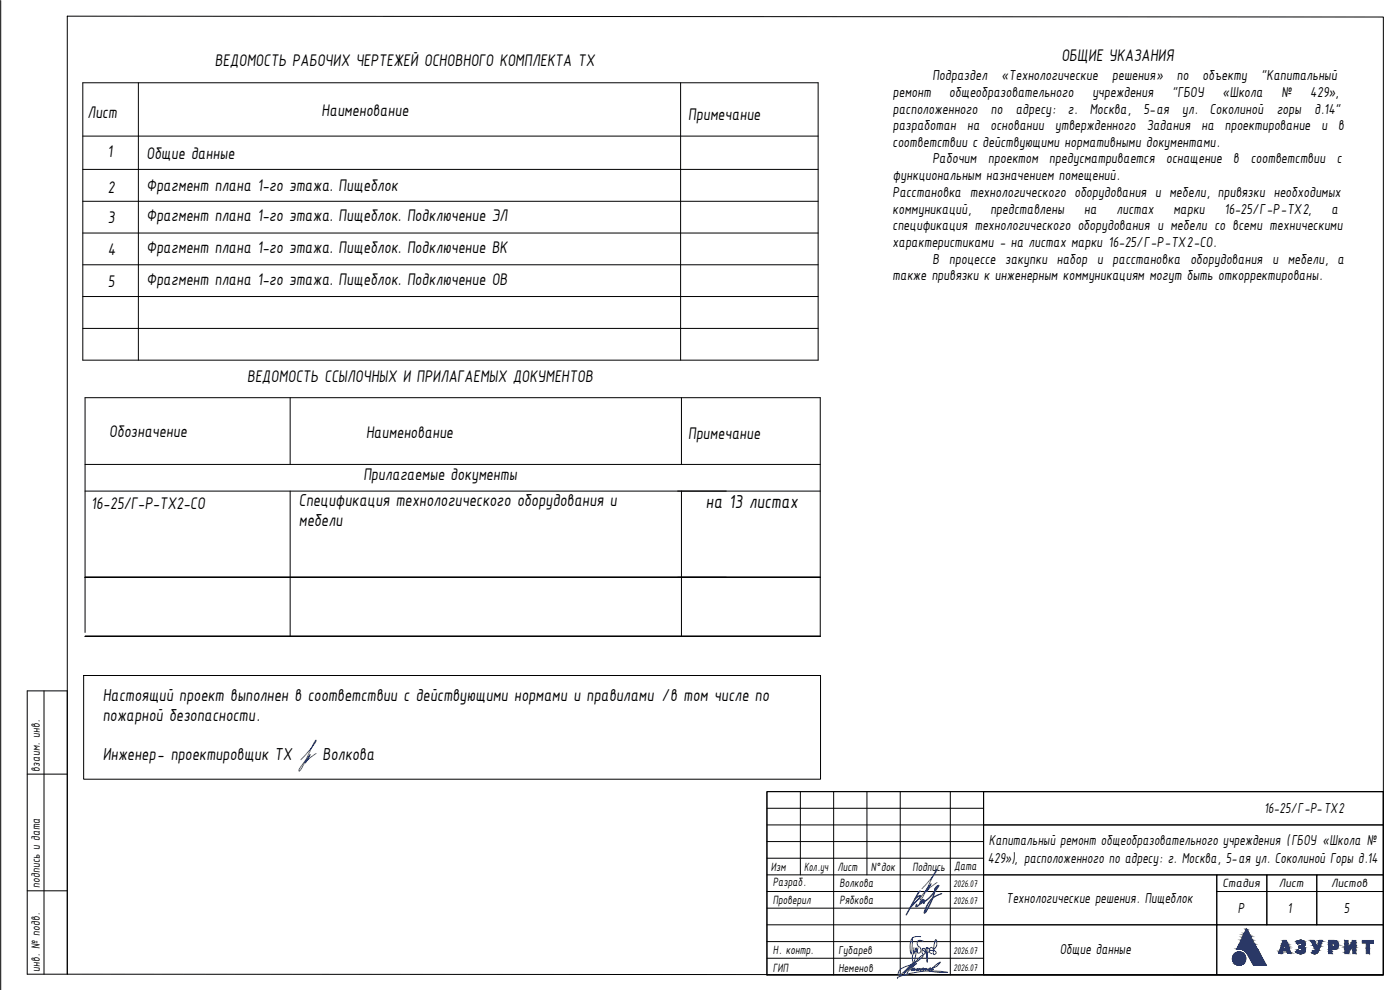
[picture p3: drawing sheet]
<svg xmlns="http://www.w3.org/2000/svg" width="420mm" height="297mm" viewBox="0 0 420 297" stroke-linecap="round" stroke-linejoin="round" font-family="sans-serif">
<defs><g id="words">
<text font-size="6.1" x="211.9" y="152.4">на 13 листах</text>
<g font-size="5.6">
<text x="89.7" y="151.8">Спецификация технологического оборудования и</text>
<text x="89.7" y="157.8">мебели</text>
<text x="30.9" y="210.3">Настоящий проект выполнен в соответствии с действующими нормами и правилами /в том числе по</text>
<text x="30.9" y="216.2">пожарной безопасности.</text>
<text x="30.9" y="228.2">Инженер- проектировщик ТХ</text>
<text x="96.8" y="228.2">Волкова</text>
</g>
<g font-size="5.5">
<text x="64.5" y="19.8">ВЕДОМОСТЬ РАБОЧИХ ЧЕРТЕЖЕЙ ОСНОВНОГО КОМПЛЕКТА ТХ</text>
<text x="318.5" y="18.2">ОБЩИЕ УКАЗАНИЯ</text>
<text x="26.2" y="35.3">Лист</text>
<text x="96.5" y="34.9">Наименование</text>
<text x="206.5" y="35.9">Примечание</text>
<text x="32.3" y="47.2">1</text>
<text x="43.9" y="47.8">Общие данные</text>
<text x="32.3" y="57.9">2</text>
<text x="43.9" y="57.3">Фрагмент плана 1-го этажа. Пищеблок</text>
<text x="32.3" y="67">3</text>
<text x="43.9" y="66.4">Фрагмент плана 1-го этажа. Пищеблок. Подключение ЭЛ</text>
<text x="32.3" y="76.4">4</text>
<text x="43.9" y="76">Фрагмент плана 1-го этажа. Пищеблок. Подключение ВК</text>
<text x="32.3" y="86.2">5</text>
<text x="43.9" y="85.6">Фрагмент плана 1-го этажа. Пищеблок. Подключение ОВ</text>
<text x="74.2" y="114.7">ВЕДОМОСТЬ ССЫЛОЧНЫХ И ПРИЛАГАЕМЫХ ДОКУМЕНТОВ</text>
<text x="32.8" y="131">Обозначение</text>
<text x="109.9" y="131.5">Наименование</text>
<text x="206.5" y="131.8">Примечание</text>
<text x="109.1" y="143.9">Прилагаемые документы</text>
<text x="27.4" y="152.7">16-25/Г-Р-ТХ2-СО</text>
</g>
<g font-size="4.7">
<text x="268" y="29.1">ремонт</text>
<text x="279.9" y="24.1">Подраздел</text>
<text x="284.9" y="29.1">общеобразовательного</text>
<text x="300.6" y="24.1">«Технологические</text>
<text x="327.8" y="29.1">учреждения</text>
<text x="333.8" y="24.1">решения»</text>
<text x="351.7" y="29.1">&quot;ГБОУ</text>
<text x="353.2" y="24.1">по</text>
<text x="360.9" y="24.1">объекту</text>
<text x="366.9" y="29.1">«Школа</text>
<text x="378.5" y="24.1">&quot;Капитальный</text>
<text x="384.6" y="29.1">№</text>
<text x="393.2" y="29.1">429»,</text>
<text x="268" y="34.1">расположенного</text>
<text x="297.4" y="34.1">по</text>
<text x="304.8" y="34.1">адресу:</text>
<text x="320.5" y="34.1">г.</text>
<text x="327" y="34.1">Москва,</text>
<text x="343.2" y="34.1">5-ая</text>
<text x="354.8" y="34.1">ул.</text>
<text x="363.1" y="34.1">Соколиной</text>
<text x="383.2" y="34.1">горы</text>
<text x="394.5" y="34.1">д.14&quot;</text>
<text x="268" y="39.1">разработан</text>
<text x="290.3" y="39.1">на основании</text>
<text x="316.7" y="39.1">утвержденного</text>
<text x="344.2" y="39.1">Задания</text>
<text x="360.6" y="39.1">на проектирование</text>
<text x="396.6" y="39.1">и в</text>
<text x="267.9" y="44.1">соответствии с действующими нормативными документами.</text>
<text x="279.9" y="49.1">Рабочим</text>
<text x="296.6" y="49.1">проектом</text>
<text x="314.9" y="49.1">предусматривается</text>
<text x="350" y="49.1">оснащение</text>
<text x="370.1" y="49.1">в</text>
<text x="375.4" y="49.1">соответствии</text>
<text x="401.2" y="49.1">с</text>
<text x="267.9" y="59">Расстановка технологического оборудования и мебели, привязки необходимых</text>
<text x="268" y="54">функциональным назначением помещений.</text>
<text x="267.9" y="64.1">коммуникаций,</text>
<text x="297.2" y="64.1">представлены</text>
<text x="325.4" y="64.1">на</text>
<text x="335.1" y="64.1">листах</text>
<text x="352.2" y="64.1">марки</text>
<text x="367.5" y="64.1">16-25/Г-Р-ТХ2,</text>
<text x="399.6" y="64.1">а</text>
<text x="267.9" y="69.1">спецификация технологического оборудования и мебели со всеми техническими</text>
<text x="267.9" y="74.1">характеристиками - на листах марки 16-25/Г-Р-ТХ2-СО.</text>
<text x="279.9" y="79.1">В процессе закупки набор и расстановка оборудования и мебели, а</text>
<text x="267.9" y="84.1">также привязки к инженерным коммуникациям могут быть откорректированы.</text>
<text x="379.4" y="243.8">16-25/Г-P-ТХ2</text>
<text x="296.8" y="253.6">Капитальный ремонт общеобразовательного учреждения (ГБОУ «Школа №</text>
<text x="296.4" y="258.9">429»), расположенного по адресу: г. Москва, 5-ая ул. Соколиной Горы д.14</text>
<text x="302" y="271">Технологические решения. Пищеблок</text>
<text x="371.5" y="274">Р</text>
<text x="386.4" y="274">1</text>
<text x="403.3" y="274">5</text>
<text x="318.1" y="286.4">Общие данные</text>
</g>
<g font-size="3.9">
<text x="11.9" y="231.5" transform="rotate(-90 11.9 231.5)">взаим. инв.</text>
<text x="231.3" y="261.3">Изм</text>
<text x="241.3" y="261.2">Кол.уч</text>
<text x="251.3" y="261.3">Лист</text>
<text x="261.3" y="261.3">N°док</text>
<text x="273.8" y="261.3">Подпись</text>
<text x="286.4" y="261.1">Дата</text>
<text x="11.9" y="266.5" transform="rotate(-90 11.9 266.5)">подпись и дата</text>
<text x="232" y="265.9">Разраб.</text>
<text x="252" y="266.3">Волкова</text>
<text x="366.9" y="266.3">Стадия</text>
<text x="383.8" y="266.3">Лист</text>
<text x="399.5" y="266.3">Листов</text>
<text x="232" y="271.1">Проверил</text>
<text x="252" y="271.3">Рябкова</text>
<text x="232" y="286.1">Н. контр.</text>
<text x="11.9" y="291.5" transform="rotate(-90 11.9 291.5)">инв. № подв.</text>
<text x="232" y="291.7">ГИП</text>
</g>
<g font-size="3.8">
<text x="251.6" y="286.3">Губарев</text>
<text x="251.6" y="291.6">Неменов</text>
</g>
<g font-size="3.1">
<text x="286.1" y="266.3">2026.07</text>
<text x="286.1" y="271.3">2026.07</text>
<text x="286.1" y="286.3">2026.07</text>
<text x="286.1" y="291.3">2026.07</text>
</g>
</g></defs>
<g fill="none" stroke="#000" stroke-width=".3">
<path d="M.2 .2v296.8M20.2 4.9l395 .2v287.4l-395-.2zM24.8 24.8h220.7v83.3h-220.7zM41.5 24.8v83.3M204.3 24.8v83.3M24.8 40.8h220.7M24.8 50.8h220.7M24.8 60.4h220.7M24.8 69.9h220.7M24.8 79.4h220.7M24.8 89h220.7M24.8 98.5h220.7"/>
<path d="M87.1 119.3v20M204.5 119.3v20M25.5 139.3h220.7M25.5 147.3h220.7M87.1 147.3v43.6M204.5 147.3v43.6M25.5 173.2h220.7M25.5 189.8v-70.5h220.7v71.6h-220.7M8.2 207.3h12v85h-12zM13.2 207.3v85M25.1 202.7h221.2v31.1h-221.2zM8.2 232.3h12"/>
<path d="M8.2 267.3h12"/>
</g>
<!-- layer: _0 -->
<path d="M94.9 226.1l-2.1 1.4-1.2 1.4 1.4-2.4-2.8 3.6-.5 .8 .1 .4 .9-1.1 4.1-8.1-.1 .6-1.2 1.7-3.2 3.6" fill="none" stroke="#2945fb" stroke-width=".3"/>
<!-- layer: _STAMP -->
<g fill="none" stroke="#000" stroke-width=".3">
<path d="M230.2 237.5h185v55h-185zM240.2 237.5v25M250.2 237.5v55M260.2 237.5v25M270.2 237.5v55M285.2 237.5v55M295.2 237.5h120v10h-120zM295.2 237.5v55M230.2 242.5h65M230.2 247.5h65M230.2 252.5h65M230.2 257.5h65"/>
<path d="M295.2 247.5h120v15h-120zM230.2 262.5h65M230.2 267.5h65M230.2 272.5h65M230.2 277.5h65M295.2 277.5h70v15h-70zM295.2 262.5h70v15h-70zM365.2 262.5h15v5h-15zM365.2 267.5h15v10h-15zM365.2 277.5h50v15h-50zM380.2 262.5h15v5h-15zM380.2 267.5h15v10h-15z"/>
<path d="M395.2 262.5h20v5h-20zM395.2 267.5h20v10h-20zM230.2 282.5h65M230.2 287.5h65"/>
</g>
<g fill="#2a3756" stroke="#2a3756" stroke-width=".3">
<path d="M371.1 284.8h.3z"/>
<path d="M373.6 285.4h4.1z"/>
<path d="M400 283h1.5z"/>
<path d="M400.5 283.1h1.1z"/>
<path d="M400.5 284h1.1z"/>
<path d="M393.4 282.2h.5z"/>
<path d="M393.7 285.9h1.6z"/>
<path d="M393.8 285.9h1.4z"/>
<path d="M394.3 286.1h.5z"/>
<path d="M390.2 282.1h.3z"/>
<path d="M390.7 283.4h.9z"/>
<path d="M390.3 283.7h1.2z"/>
<path d="M390 283.7h1.5z"/>
<path d="M390.4 284.5h1.3z"/>
<path d="M390.5 285.3h1.2z"/>
<path d="M390.1 286.1h.6z"/>
<path d="M383.8 286.1h.9z"/>
<path d="M386.4 286.1h1z"/>
<path d="M374 278.8l.2 .2zM374 278.8l.2 .2z"/>
<path d="M374 279l.3 .1zM374 279l.3 .1h-.4z"/>
<path d="M373.9 279.1l.8 .7-.4-.7zM373.9 279.1l.8 .7h-1.2z"/>
<path d="M373.5 279.8l1.3 .2-.1-.2zM373.5 279.8l1.3 .2h-1.4z"/>
<path d="M373.4 280l1.7 .5-.3-.5zM373.4 280l1.7 .5h-1.9z"/>
<path d="M373.2 280.5l2.1 .5-.2-.5zM373.2 280.5l2.1 .5h-2.3z"/>
<path d="M373 281l2.5 .2-.2-.2zM373 281l2.5 .2h-2.6z"/>
<path d="M372.9 281.2l3 .8-.4-.8zM372.9 281.2l3 .8h-3.4z"/>
<path d="M372.5 282l3.4 .1zM372.5 282l3.4 .1z"/>
<path d="M372.4 282.1l4.2 1.1-.7-1.1zM372.4 282.1l4.2 1.1h-4.7z"/>
<path d="M371.9 283.2l4.8 .2-.1-.2zM371.9 283.2l4.8 .2h-4.9z"/>
<path d="M371.8 283.4l5.2 .7-.3-.7zM371.8 283.4l5.2 .7h-5.6z"/>
<path d="M371.4 284.1l5.7 .1zM371.4 284.1l5.7 .1z"/>
<path d="M371.4 284.2l5.9 .4-.2-.4zM371.4 284.2l5.9 .4h-6.1z"/>
<path d="M371.2 284.6l6.2 .2-.1-.2zM371.2 284.6l6.2 .2h-6.3z"/>
<path d="M371.1 284.8h.6zM371.1 284.8h.8z"/>
<path d="M371.9 284.8h5.5zM371.9 284.8h5.5z"/>
<path d="M371.1 284.8h.3zM371.1 284.8h.6z"/>
<path d="M372 284.8h5.4zM372 284.8h5.4z"/>
<path d="M372.2 284.8h5.2zM372.2 284.8h5.2z"/>
<path d="M372.3 284.8h5.1zM372.3 284.8h5.1z"/>
<path d="M372.4 284.8h5zM372.4 284.8h5z"/>
<path d="M372.6 284.8l4.9 .1zM372.6 284.8l4.9 .1z"/>
<path d="M372.7 284.9l4.8 .1zM372.7 284.9l4.8 .1z"/>
<path d="M372.9 285l4.6 .1zM372.9 285l4.6 .1z"/>
<path d="M373 285.1h4.6zM373 285.1h4.6z"/>
<path d="M373.2 285.1l4.5 .1zM373.2 285.1l4.5 .1z"/>
<path d="M373.4 285.2l4.3 .1zM373.4 285.2l4.3 .1z"/>
<path d="M373.5 285.3l4.2 .1zM373.5 285.3l4.2 .1zM373.6 285.4h4.1z"/>
<path d="M373.7 285.4l4.1 .2zM373.7 285.4l4.1 .2z"/>
<path d="M373.8 285.6l4.1 .1zM373.8 285.6l4.1 .1z"/>
<path d="M373.9 285.7l4.1 .1zM373.9 285.7l4.1 .1z"/>
<path d="M374.1 285.8l3.9 .1zM374.1 285.8l3.9 .1z"/>
<path d="M374.1 285.9l4 .2zM374.1 285.9l4 .2z"/>
<path d="M374.2 286.1l4 .1zM374.2 286.1l4 .1z"/>
<path d="M374.3 286.2l4 .2-.1-.2zM374.3 286.2l4 .2h-3.9z"/>
<path d="M374.4 286.4l4.1 .4-.2-.4zM374.4 286.4l4.1 .4h-3.8z"/>
<path d="M374.7 286.8l4.1 .5-.3-.5zM374.7 286.8l4.1 .5h-3.9zM374.9 287.3h3.9zM374.9 287.3h3.9z"/>
<path d="M374.9 287.3l4.2 .7-.3-.7zM374.9 287.3l4.2 .7h-3.8z"/>
<path d="M375.3 288l3.9 .1-.1-.1zM375.3 288l3.9 .1h-3.8z"/>
<path d="M375.4 288.1l4.1 .5-.3-.5zM375.4 288.1l4.1 .5h-3.9z"/>
<path d="M375.6 288.6l4.2 .5-.3-.5zM375.6 288.6l4.2 .5h-3.9z"/>
<path d="M375.9 289.1l4.1 .5-.2-.5zM375.9 289.1l4.1 .5h-3.8z"/>
<path d="M376.2 289.6h3.2zM376.2 289.6h3.8z"/>
<path d="M376.2 289.6h1.9zM376.2 289.6h3.2z"/>
<path d="M408.9 282.2l3.3 .4v-.4zM408.9 282.2l3.3 .4h-3.3z"/>
<path d="M408.9 282.6l3.3 .4v-.4zM408.9 282.6l3.3 .4h-3.3z"/>
<path d="M410 283l1 1.6v-1.6zM410 283l1 1.6h-1z"/>
<path d="M410 284.6l1 1.5v-1.5zM410 284.6l1 1.5h-1z"/>
<path d="M406 282.2l.9 .6v-.6zM406 282.2l.9 .6h-1.3z"/>
<path d="M403.6 282.2l1 1v-1zM403.6 282.2l1 1h-1z"/>
<path d="M405.6 282.8l1.3 .8v-.8zM405.6 282.8l1.3 .8h-1.8z"/>
<path d="M406 283.6h.9zM406 283.6h.9z"/>
<path d="M405.1 283.6h.9zM405.1 283.6h.9z"/>
<path d="M405.1 283.6h.9zM405.1 283.6l.9 .1z"/>
<path d="M406 283.6l.9 .2v-.2zM406 283.6l.9 .2h-.9z"/>
<path d="M405.1 283.7l.7 .2 .2-.2zM405.1 283.7l.7 .2h-.8z"/>
<path d="M405 283.9l.8 .1zM405 283.9l.8 .1z"/>
<path d="M403.6 283.2l.9 .8 .1-.8zM403.6 283.2l.9 .8h-.9z"/>
<path d="M406 283.8l.9 .3v-.3zM406 283.8l.9 .3h-.9z"/>
<path d="M403.6 284l.9 .1v-.1zM403.6 284l.9 .1h-.9z"/>
<path d="M406 284.1l.9 .1zM406 284.1l.9 .1z"/>
<path d="M404.9 284l.7 .3 .2-.3zM404.9 284l.7 .3h-.9z"/>
<path d="M404.7 284.3h.9zM404.7 284.3l.9 .1z"/>
<path d="M403.6 284.1l.9 .3v-.3zM403.6 284.1l.9 .3h-.9z"/>
<path d="M404.7 284.4l.8 .2 .1-.2zM404.7 284.4l.8 .2h-.9z"/>
<path d="M404.6 284.6h.9zM404.6 284.6l.8 .1z"/>
<path d="M403.6 284.4l.9 .3v-.3zM403.6 284.4l.9 .3h-.9z"/>
<path d="M403.6 284.7l1.7 .1 .1-.1zM403.6 284.7l1.7 .1h-1.7z"/>
<path d="M406 284.2l.9 .8v-.8zM406 284.2l.9 .8h-.9z"/>
<path d="M403.6 284.8l1.1 1 .6-1zM403.6 284.8l1.1 1h-1.1z"/>
<path d="M406 285l.9 1.1v-1.1zM406 285l.9 1.1h-.9z"/>
<path d="M403.6 285.8l1 .3 .1-.3zM403.6 285.8l1 .3h-1z"/>
<path d="M398.7 282.2h1.8zM398.7 282.2h1.8z"/>
<path d="M398.7 282.2h1.9zM398.7 282.2h1.9z"/>
<path d="M398.7 282.2h2zM398.7 282.2h2z"/>
<path d="M398.7 282.2l2.2 .1zM398.7 282.2l2.2 .1z"/>
<path d="M398.7 282.3h2.3zM398.7 282.3h2.3z"/>
<path d="M398.7 282.3l2.5 .1zM398.7 282.3l2.5 .1z"/>
<path d="M398.7 282.4l2.6 .1zM398.7 282.4l2.6 .1z"/>
<path d="M398.7 282.5l2.6 .1zM398.7 282.5l2.6 .1z"/>
<path d="M398.7 282.6l2.7 .1zM398.7 282.6l2.7 .1z"/>
<path d="M398.7 282.7l2.7 .1zM398.7 282.7l2.7 .1z"/>
<path d="M398.7 282.8l2.8 .1zM398.7 282.8l2.8 .1z"/>
<path d="M398.7 282.9l2.8 .1zM398.7 282.9l2.8 .1z"/>
<path d="M399.7 283h1.8zM399.7 283h1.8zM400 283h1.5z"/>
<path d="M400.3 283h1.3zM400.3 283h1.3z"/>
<path d="M400.4 283l1.2 .1zM400.4 283l1.2 .1z"/>
<path d="M400.4 283.1h1.2zM400.4 283.1h1.2zM400.5 283.1h1.1z"/>
<path d="M400.5 283.1l1.1 .1zM400.5 283.1l1.1 .1z"/>
<path d="M400.6 283.2l1 .1zM400.6 283.2l1 .1z"/>
<path d="M400.6 283.3h1zM400.6 283.3h1zM400.6 283.3h1zM400.6 283.3h1z"/>
<path d="M398.7 283l1 .5v-.5zM398.7 283l1 .5h-1z"/>
<path d="M400.6 283.3l1.1 .2-.1-.2zM400.6 283.3l1.1 .2h-1.1zM400.6 283.5h1.1zM400.6 283.5h1.1z"/>
<path d="M400.6 283.5h1.1zM400.6 283.5l1 .2z"/>
<path d="M400.6 283.7h1zM400.6 283.7h1z"/>
<path d="M400.6 283.7h1zM400.6 283.7h1z"/>
<path d="M400.6 283.7l1 .1zM400.6 283.7l1 .1z"/>
<path d="M400.6 283.8h1zM400.6 283.8h1z"/>
<path d="M400.6 283.8h1zM400.6 283.8l1 .1z"/>
<path d="M400.6 283.9l1 .1zM400.6 283.9l1 .1zM400.5 284h1.1z"/>
<path d="M400.5 284h1.1zM400.5 284h1.1z"/>
<path d="M400.4 284h1.2zM400.3 284h1.3z"/>
<path d="M400.3 284h1.3zM400.3 284h1.2z"/>
<path d="M400.3 284l1.2 .1zM400 284.1h1.5z"/>
<path d="M398.7 283.5l1 .6v-.6zM398.7 283.5l1 .6h-1z"/>
<path d="M398.7 284.1h2.8zM398.7 284.1h2.8z"/>
<path d="M398.7 284.1h2.8zM398.7 284.1h2.8z"/>
<path d="M398.7 284.1h2.8zM398.7 284.1l2.8 .1z"/>
<path d="M398.7 284.2l2.7 .2 .1-.2zM398.7 284.2l2.7 .2h-2.7z"/>
<path d="M398.7 284.4h2.7zM398.7 284.4l2.6 .1z"/>
<path d="M398.7 284.5h2.6zM398.7 284.5l2.4 .1z"/>
<path d="M398.7 284.6h2.4zM398.7 284.6l2.2 .2z"/>
<path d="M398.7 284.8h2.2zM398.7 284.8h2.1z"/>
<path d="M398.7 284.8h2.1zM398.7 284.8h1.9z"/>
<path d="M398.7 284.8h1.9zM398.7 284.8l1.7 .1z"/>
<path d="M398.7 284.9h1.4zM398.7 284.9h1.7z"/>
<path d="M398.7 284.9l1 .6v-.6zM398.7 284.9l1 .6h-1z"/>
<path d="M398.7 285.5l1 .6v-.6zM398.7 285.5l1 .6h-1z"/>
<path d="M393.4 282.2h1zM393.4 282.2h1z"/>
<path d="M395.9 282.2h.9zM395.9 282.2h.9z"/>
<path d="M395.9 282.2h1zM395.9 282.2h1z"/>
<path d="M395.9 282.2h1zM395.9 282.2l1 .1z"/>
<path d="M395.9 282.3l.9 .2 .1-.2zM395.9 282.3l.9 .2h-1z"/>
<path d="M393.4 282.2l1.2 .4-.2-.4zM393.4 282.2l1.2 .4h-1z"/>
<path d="M393.6 282.6h1zM393.6 282.6h1z"/>
<path d="M395.8 282.5l.8 .5 .2-.5zM395.8 282.5l.8 .5h-1z"/>
<path d="M395.6 283l1 .1zM395.6 283l1 .1z"/>
<path d="M393.6 282.6l1.3 .7-.3-.7zM393.6 282.6l1.3 .7h-.9z"/>
<path d="M394 283.3l1.1 .2-.2-.2zM394 283.3l1.1 .2h-1z"/>
<path d="M395.6 283.1l.7 .6 .3-.6zM395.6 283.1l.7 .6h-.9z"/>
<path d="M394.1 283.5l1 .2v-.2zM394.1 283.5l1 .2h-.9z"/>
<path d="M395.4 283.7l.8 .2 .1-.2zM395.4 283.7l.8 .2h-.8z"/>
<path d="M395.4 283.9h.8zM395.4 283.9l.8 .1z"/>
<path d="M394.2 283.7l1.1 .3-.2-.3zM394.2 283.7l1.1 .3h-1z"/>
<path d="M395.3 284l.9 .1zM395.3 284l.9 .1z"/>
<path d="M395.3 284.1h.9zM395.3 284.1h.9z"/>
<path d="M394.3 284l1 .1zM394.3 284l1 .1z"/>
<path d="M394.3 284.1l1.7 .4 .2-.4zM394.3 284.1l1.7 .4h-1.5z"/>
<path d="M394.5 284.5l1.4 .2 .1-.2zM394.5 284.5l1.4 .2h-1.3z"/>
<path d="M394.6 284.7l1.2 .4 .1-.4zM394.6 284.7l1.2 .4h-1z"/>
<path d="M394.8 285.1h1zM394.8 285.1h1z"/>
<path d="M394.8 285.1h1zM394.8 285.1l.9 .1zM394.8 285.2h.9zM394.8 285.2h.9z"/>
<path d="M394.8 285.2l.9 .1zM394.8 285.2l.9 .1z"/>
<path d="M394.1 285.2l.2 .1zM394.1 285.2l.2 .1z"/>
<path d="M394.8 285.3h.9zM394.8 285.3h.9z"/>
<path d="M394 285.3h.4zM394 285.3h.4zM394 285.3h.4zM394 285.3h.4z"/>
<path d="M394.8 285.3l.9 .1zM394.7 285.4h1z"/>
<path d="M394 285.3l.5 .1zM394 285.3l.5 .1z"/>
<path d="M394.7 285.4h1zM394.6 285.4h1.1z"/>
<path d="M394 285.4h.6zM394 285.4h.6z"/>
<path d="M394 285.4h1.7zM394 285.4h1.6z"/>
<path d="M394 285.4h1.6zM394 285.4l1.6 .1z"/>
<path d="M394 285.5l1.5 .2 .1-.2zM394 285.5l1.5 .2h-1.7z"/>
<path d="M393.8 285.7h1.7zM393.8 285.7h1.7z"/>
<path d="M393.8 285.7h1.7zM393.8 285.7l1.6 .1z"/>
<path d="M393.7 285.8h1.7zM393.7 285.8l1.6 .1zM393.7 285.9h1.6z"/>
<path d="M393.7 285.9h1.6zM393.7 285.9h1.6z"/>
<path d="M393.8 285.9h1.5zM393.8 285.9h1.4zM393.8 285.9h1.4z"/>
<path d="M393.9 285.9h1.3zM393.9 285.9l1.2 .1z"/>
<path d="M394 286h1.1zM394 286h1.1z"/>
<path d="M394 286h1.1zM394 286l1.1 .1z"/>
<path d="M394.1 286.1h1zM394.1 286.1h.9z"/>
<path d="M394.1 286.1h.9zM394.1 286.1h.9z"/>
<path d="M394.2 286.1h.8zM394.2 286.1h.6zM394.3 286.1h.5z"/>
<path d="M394.4 286.2h.2zM394.3 286.1l.3 .1z"/>
<path d="M390.2 282.1h.4zM390.1 282.1h.5z"/>
<path d="M390.1 282.1h.6zM390.1 282.1h.6z"/>
<path d="M390.1 282.1l.7 .1zM389.9 282.2h.9z"/>
<path d="M389.9 282.2h.9zM389.8 282.2h1z"/>
<path d="M389.8 282.2h1.1zM389.7 282.2h1.2z"/>
<path d="M389.7 282.2h1.3zM389.6 282.2h1.4z"/>
<path d="M389.6 282.2l1.4 .1zM389.6 282.3h1.4z"/>
<path d="M389.6 282.3h1.6zM389.4 282.3h1.8z"/>
<path d="M389.4 282.3h1.8zM389.4 282.3h1.8z"/>
<path d="M389.4 282.3l1.9 .1zM389.3 282.4h2z"/>
<path d="M389.3 282.4h2zM389.2 282.4h2.1z"/>
<path d="M389.2 282.4l2.2 .1zM389.2 282.5h2.2z"/>
<path d="M389.2 282.5l2.2 .1zM389 282.6h2.4z"/>
<path d="M389 282.6h2.5zM389 282.6h2.5z"/>
<path d="M389 282.6l2.5 .1v-.1zM389 282.6l2.5 .1h-2.4zM389.1 282.7h2.4zM389.1 282.7h2.4z"/>
<path d="M389.1 282.7l2.5 .2-.1-.2zM389.1 282.7l2.5 .2h-2.4z"/>
<path d="M389.2 282.9h2.4zM389.2 282.9h2.4z"/>
<path d="M389.3 282.9h.8zM389.3 282.9h.9z"/>
<path d="M390.2 282.9h1.4zM390.2 282.9h1.4z"/>
<path d="M389.3 282.9h.7zM389.3 282.9h.8z"/>
<path d="M390.3 282.9h1.3zM390.3 282.9h1.3z"/>
<path d="M390.4 282.9l1.2 .1zM390.4 282.9l1.2 .1zM390.5 283h1.1zM390.5 283h1.1z"/>
<path d="M389.3 282.9h.7zM389.3 282.9l.6 .1z"/>
<path d="M390.5 283h1.1zM390.5 283h1.1z"/>
<path d="M389.3 283h.6zM389.3 283h.4z"/>
<path d="M389.3 283l.4 .1zM389.3 283l.4 .1z"/>
<path d="M390.6 283l1.1 .1zM390.6 283l1.1 .1z"/>
<path d="M390.6 283.1h1.1zM390.6 283.1h1.1z"/>
<path d="M389.3 283.1h.4zM389.3 283.1h.3z"/>
<path d="M390.6 283.1l1.1 .1zM390.6 283.1l1.1 .1z"/>
<path d="M389.3 283.1h.3zM389.3 283.1l.2 .1z"/>
<path d="M390.7 283.2l1 .1zM390.7 283.2l1 .1zM390.7 283.3h1zM390.7 283.3h1z"/>
<path d="M390.7 283.3h1zM390.7 283.3l.9 .1zM390.7 283.4h.9zM390.7 283.4h.9z"/>
<path d="M390.7 283.4h.9zM390.7 283.4h.9zM390.7 283.4h.9z"/>
<path d="M390.7 283.4l.9 .1zM390.7 283.4l.9 .1zM390.6 283.5h1zM390.6 283.5h1z"/>
<path d="M390.6 283.5h1zM390.6 283.5l1 .1z"/>
<path d="M390.6 283.6h1zM390.6 283.6h1zM390.6 283.6h1zM390.6 283.6h1z"/>
<path d="M390.6 283.6h1zM390.6 283.6l.9 .1z"/>
<path d="M390.5 283.7h1zM390.4 283.7h1.1z"/>
<path d="M390.4 283.7h1.1zM390.3 283.7h1.2zM390.1 283.7h1.4z"/>
<path d="M390.1 283.7h1.4zM390 283.7h1.5zM389.8 283.7h1.7z"/>
<path d="M389.8 283.7h1.7zM389.8 283.7l1.6 .2z"/>
<path d="M389.8 283.9h1.6zM389.8 283.9l1.5 .1z"/>
<path d="M389.8 284h1.5zM389.8 284h1.4z"/>
<path d="M389.8 284h1.4zM389.8 284l1.4 .1z"/>
<path d="M389.8 284.1h1.4zM389.8 284.1h1.4z"/>
<path d="M389.8 284.1l1.5 .1zM389.8 284.1l1.5 .1z"/>
<path d="M389.8 284.2h1.6zM389.8 284.2h1.6z"/>
<path d="M389.8 284.2l1.7 .1zM389.8 284.2l1.7 .1z"/>
<path d="M389.8 284.3l1.7 .1zM389.8 284.3l1.7 .1z"/>
<path d="M389.8 284.4l1.8 .1zM389.8 284.4l1.8 .1zM389.8 284.5h1.8zM389.8 284.5h1.8z"/>
<path d="M389.8 284.5h1.8zM389.8 284.5h1.8z"/>
<path d="M390.2 284.5h1.5zM390.2 284.5h1.5zM390.4 284.5h1.3z"/>
<path d="M390.5 284.5l1.2 .1zM390.5 284.5l1.2 .1zM390.6 284.6h1.1z"/>
<path d="M390.6 284.6h1.1zM390.6 284.6h1.1zM390.6 284.6h1.1z"/>
<path d="M390.6 284.6h1.1zM390.6 284.6h1.1z"/>
<path d="M390.7 284.6h1zM390.7 284.6h1z"/>
<path d="M390.7 284.6l1 .1zM390.7 284.6l1 .1zM390.7 284.7h1zM390.7 284.7h1z"/>
<path d="M390.7 284.7l1.1 .1zM390.7 284.7l1.1 .1zM390.8 284.8h1zM390.8 284.8h1z"/>
<path d="M390.8 284.8h1zM390.8 284.8h1z"/>
<path d="M390.8 284.8l1 .1zM390.8 284.8l1 .1z"/>
<path d="M390.8 284.9l1 .1zM390.8 284.9l1 .1z"/>
<path d="M390.8 285h1zM390.8 285h1z"/>
<path d="M390.8 285l1 .1zM390.7 285.1h1.1z"/>
<path d="M390.7 285.1h1.1zM390.7 285.1h1.1z"/>
<path d="M389.4 285l.2 .1zM389.4 285l.2 .1z"/>
<path d="M390.7 285.1h1.1zM390.7 285.1h1.1z"/>
<path d="M390.7 285.1l1.1 .1zM390.7 285.1l1.1 .1z"/>
<path d="M389.3 285.1l.5 .1zM389.3 285.1l.5 .1z"/>
<path d="M390.7 285.2h1.1zM390.7 285.2h1.1z"/>
<path d="M390.7 285.2h1zM390.7 285.2h1.1z"/>
<path d="M390.7 285.2l1 .1zM390.6 285.3h1.1z"/>
<path d="M389.2 285.2l.7 .1zM389.2 285.2l.7 .1zM389.2 285.3h.7zM389.2 285.3h.7z"/>
<path d="M390.6 285.3h1.1zM390.6 285.3h1.1zM390.4 285.3h1.3z"/>
<path d="M389.2 285.3h.9zM389.2 285.3h.9z"/>
<path d="M389.1 285.3h1.1zM389.1 285.3h1.1z"/>
<path d="M390.4 285.3h1.3zM390.3 285.3h1.4z"/>
<path d="M389.1 285.3h1.2zM389.1 285.3h1.2z"/>
<path d="M389.1 285.3l2.6 .1zM389.1 285.3l2.6 .1z"/>
<path d="M389.1 285.4h2.6zM389.1 285.4l2.6 .1h-2.7z"/>
<path d="M389 285.5h2.7zM389 285.5h2.6z"/>
<path d="M389 285.5h2.6zM389 285.5h2.6z"/>
<path d="M389 285.5h2.6zM389 285.5l2.6 .1z"/>
<path d="M389 285.6h2.6zM389 285.6h2.6zM389 285.6h2.6zM389 285.6h2.6z"/>
<path d="M389 285.6h2.6zM389 285.6l2.5 .1z"/>
<path d="M389 285.7h2.5zM389 285.7h2.5z"/>
<path d="M389 285.7h2.5zM389 285.7h2.5z"/>
<path d="M389.1 285.7h2.4zM389.1 285.7l2.3 .1z"/>
<path d="M389.2 285.8h2.2zM389.2 285.8l2.1 .1z"/>
<path d="M389.3 285.9h2zM389.3 285.9h2z"/>
<path d="M389.3 285.9h2zM389.3 285.9h1.9z"/>
<path d="M389.5 285.9h1.7zM389.5 285.9l1.6 .1z"/>
<path d="M389.6 286h1.5zM389.6 286h1.5z"/>
<path d="M389.6 286h1.5zM389.6 286l1.3 .1zM389.8 286.1h1.1zM389.8 286.1h1.1z"/>
<path d="M389.8 286.1h1.1zM389.8 286.1h1z"/>
<path d="M389.9 286.1h.9zM389.9 286.1h.8z"/>
<path d="M390 286.1h.7zM390 286.1h.7z"/>
<path d="M390.1 286.1l.3 .1zM390.2 286.2h.2z"/>
<path d="M385.1 282.2h1zM385.1 282.2h1z"/>
<path d="M385.1 282.2l1 .1v-.1zM385.1 282.2l1 .1h-1.1z"/>
<path d="M385 282.3l1.3 .6-.2-.6zM385 282.3l1.3 .6h-1.4z"/>
<path d="M384.9 282.9l1.5 .2-.1-.2zM384.9 282.9l1.5 .2h-1.6z"/>
<path d="M385.6 283.1h.8zM385.6 283.1h.8z"/>
<path d="M384.8 283.1l.8 .1zM384.8 283.1l.8 .1z"/>
<path d="M385.6 283.1l.9 .2-.1-.2zM385.6 283.1l.9 .2h-.8z"/>
<path d="M384.8 283.2h.8zM384.8 283.2l.7 .1h-.8z"/>
<path d="M384.7 283.3h.8zM384.7 283.3h.8z"/>
<path d="M385.7 283.3l.9 .4-.1-.4zM385.7 283.3l.9 .4h-.9z"/>
<path d="M384.7 283.3l.7 .5 .1-.5zM384.7 283.3l.7 .5h-.9z"/>
<path d="M385.7 283.7l.9 .1v-.1zM385.7 283.7l.9 .1h-.8z"/>
<path d="M385.8 283.8l.9 .2-.1-.2zM385.8 283.8l.9 .2h-.9z"/>
<path d="M385.8 284l1 .4-.1-.4zM385.8 284l1 .4h-.8z"/>
<path d="M384.5 283.8l.7 .6 .2-.6zM384.5 283.8l.7 .6h-.9z"/>
<path d="M384.3 284.4l.9 .1zM384.3 284.4l.9 .1z"/>
<path d="M386 284.4l.9 .1zM386 284.4l.9 .1z"/>
<path d="M384.3 284.5h.9zM384.3 284.5h.9z"/>
<path d="M384.3 284.5l2.7 .4-.1-.4zM384.3 284.5l2.7 .4h-2.9z"/>
<path d="M384.1 284.9l3 .4-.1-.4zM384.1 284.9l3 .4h-3.1z"/>
<path d="M384 285.3l.9 .1zM384 285.3l.9 .1z"/>
<path d="M386.2 285.3l1.1 .4-.2-.4zM386.2 285.3l1.1 .4h-1z"/>
<path d="M384 285.4l.9 .3v-.3zM384 285.4l.9 .3h-1z"/>
<path d="M386.3 285.7l1.1 .2-.1-.2zM386.3 285.7l1.1 .2h-1z"/>
<path d="M383.9 285.7l.8 .4 .2-.4zM383.9 285.7l.8 .4h-.9zM383.8 286.1h.9z"/>
<path d="M386.4 285.9l1 .2v-.2zM386.4 285.9l1 .2h-1z"/>
<path d="M386.4 286.1h1zM386.9 286.1h.5z"/>
<path d="M383.9 286.1h.8zM383.9 286.1h.8z"/>
</g>
<g fill="#1447b7" stroke="#1447b7" stroke-width=".3">
<path d="M371.7 285.6h.4z"/>
<path d="M370.9 285.9h1.9z"/>
<path d="M371.6 289.6h.6z"/>
<path d="M371.7 285.6l.5 .1zM371.5 285.7h.7z"/>
<path d="M371.5 285.7h.8zM371.4 285.7h.9z"/>
<path d="M371.4 285.7h1zM371.4 285.7h1z"/>
<path d="M371.4 285.7h1zM371.3 285.7h1.1z"/>
<path d="M371.3 285.7h1.3zM371.2 285.7h1.4z"/>
<path d="M371.2 285.7l1.5 .1zM371.1 285.8h1.6z"/>
<path d="M371.1 285.8l1.7 .1zM370.9 285.9h1.9zM370.9 285.9h1.9z"/>
<path d="M370.9 285.9l2.1 .1zM370.8 286h2.2z"/>
<path d="M370.8 286h2.2zM370.7 286h2.3z"/>
<path d="M370.7 286l2.5 .1zM370.6 286.1h2.6zM370.6 286.1h2.6zM370.6 286.1h2.6z"/>
<path d="M370.6 286.1l2.7 .1zM370.6 286.1l2.7 .1z"/>
<path d="M370.5 286.2h2.8zM370.5 286.2h2.8z"/>
<path d="M370.5 286.2l2.9 .1zM370.5 286.2l2.9 .1z"/>
<path d="M370.4 286.3l3 .1zM370.4 286.3l3 .1z"/>
<path d="M370.3 286.4l3.2 .1zM370.3 286.4l3.2 .1z"/>
<path d="M370.2 286.5h3.3zM370.2 286.5h3.3z"/>
<path d="M370.2 286.5l3.4 .1zM370.2 286.5l3.4 .1z"/>
<path d="M370.2 286.6l3.4 .1zM370.2 286.6l3.4 .1z"/>
<path d="M370.1 286.7l3.6 .1zM370.1 286.7l3.6 .1z"/>
<path d="M370.1 286.8l3.6 .1zM370.1 286.8l3.6 .1z"/>
<path d="M370 286.9l3.8 .1zM370 286.9l3.8 .1z"/>
<path d="M370 287h3.8zM370 287h3.8z"/>
<path d="M370 287l3.8 .1zM370 287l3.8 .1z"/>
<path d="M370 287.1l3.8 .1zM370 287.1l3.8 .1z"/>
<path d="M369.9 287.2l3.9 .1zM369.9 287.2l3.9 .1z"/>
<path d="M369.9 287.3l3.9 .1zM369.9 287.3l3.9 .1z"/>
<path d="M369.9 287.4l3.9 .1zM369.9 287.4l3.9 .1z"/>
<path d="M369.9 287.5l3.9 .1zM369.9 287.5l3.9 .1z"/>
<path d="M369.9 287.6l3.9 .1zM369.9 287.6l3.9 .1z"/>
<path d="M369.9 287.7l3.9 .1zM369.9 287.7l3.9 .1z"/>
<path d="M369.9 287.8l3.9 .1zM369.9 287.8l3.9 .1z"/>
<path d="M369.9 287.9l3.9 .1v-.1zM369.9 287.9l3.9 .1h-3.9z"/>
<path d="M369.9 288l3.9 .1zM369.9 288l3.9 .1z"/>
<path d="M370 288.1h3.8zM370 288.1l3.8 .1z"/>
<path d="M370 288.2h3.8zM370 288.2h3.8z"/>
<path d="M370 288.2h3.8zM370 288.2l3.7 .2z"/>
<path d="M370 288.4h3.7zM370 288.4h3.7z"/>
<path d="M370 288.4l3.7 .1zM370 288.4l3.7 .1z"/>
<path d="M370.1 288.5h3.6zM370.1 288.5l3.5 .1z"/>
<path d="M370.1 288.6h3.5zM370.1 288.6h3.5z"/>
<path d="M370.2 288.6h3.4zM370.2 288.6l3.3 .1zM370.2 288.7h3.3zM370.2 288.7h3.3z"/>
<path d="M370.2 288.7h3.3zM370.2 288.7l3.2 .1z"/>
<path d="M370.3 288.8h3.1zM370.3 288.8l3.1 .1z"/>
<path d="M370.4 288.9h3zM370.4 288.9l2.9 .1z"/>
<path d="M370.4 289h2.9zM370.4 289h2.9z"/>
<path d="M370.5 289h2.8zM370.5 289l2.7 .1z"/>
<path d="M370.5 289.1h2.7zM370.5 289.1l2.6 .1z"/>
<path d="M370.6 289.2h2.5zM370.6 289.2h2.4z"/>
<path d="M370.7 289.2h2.3zM370.7 289.2h2.3z"/>
<path d="M370.7 289.2h2.3zM370.7 289.2l2.2 .1z"/>
<path d="M370.8 289.3h2.1zM370.8 289.3h2z"/>
<path d="M370.9 289.3h1.9zM370.9 289.3l1.9 .1z"/>
<path d="M371 289.4h1.8zM371 289.4l1.7 .1z"/>
<path d="M371.1 289.5h1.6zM371.1 289.5h1.5z"/>
<path d="M371.1 289.5h1.5zM371.1 289.5h1.4z"/>
<path d="M371.2 289.5h1.3zM371.2 289.5h1.2z"/>
<path d="M371.3 289.5h1.1zM371.3 289.5h1.1z"/>
<path d="M371.4 289.5h1zM371.4 289.5h.8z"/>
<path d="M371.5 289.5h.7zM371.5 289.5l.7 .1z"/>
<path d="M371.6 289.6h.4zM371.6 289.6h.4z"/>
</g>
<path d="M274.4 269.8l1.1-.9 .8-.2-.5 .7-2.6 2.8M274.6 269.8l.9-.7 .9-.4-.5 .8-2.6 2.7M276.1 267.4l-.4 .2-3.8 6.9M276.2 267.4l-.4 .2-3.8 6.9M282.5 268.1l-1.9 .8-1.4 1.2-1.5 2.5-.4 1.2 .2 .2 2-3.8 1.1-3.6 1-.9-1.9 2.7-2.4 2.1-.1 .5 .3-.8-1.2 1-.2-.2 .2-.6 .7-.5v.3l-1 1.1-1.2 .8 .2-.8M282.7 268.1l-1.7 .7-1.6 1.3-1.5 2.4-.3 1.5 2-3.6 1.2-3.9 1-.8-2.2 3-2.1 1.8-.2 .5 .3-.8-1.1 .9-.3-.1 .2-.6 .8-.5v.2l-.8 1-1.4 1 .2-.8M272.2 290.7l2.2-2-3.8 3.5a.59 .59 0 0 1-.9 .2 .59 .59 0 0 1 0-.9 4.4 4.4 0 0 1 3.4-1.9 9.3 9.3 0 0 0 3.9-2.7l.1-.4-.7 .4-5.1 5.2 .1-.2a4.9 4.9 0 0 1 3-2.3l.7-.6-2.4 2.3-.5 .9M273.5 291l.8-.3 .1-.2h-.1a.49 .49 0 0 0-.7 .1 .49 .49 0 0 0 .1 .6l1.8-.6a.4 .4 0 0 0-.4 .1 .4 .4 0 0 0 .1 .5l.9-.6-.5 .5 1.4-.6-.7 .6 1.4-.5-.7 .5 1.2-.5-.5 .6 1.5-.8-.7 .7 1.5-.6a4 4 0 0 0 2.2-1.8l-.7 .3-1.8 1.6a.35 .35 0 0 0-.4 .4 .35 .35 0 0 0 .4 .3 .35 .35 0 0 0 .3-.4l.1-.1-1 .1-.3 .3 2.8 .5h2.8l-1.5-.2a29.4 29.4 0 0 0-13.3 1.6l-.2 .5" fill="none" stroke="#0052a5" stroke-width=".3"/>
<path d="M281.2 264.8l-2.1 1.5-1.1 1.3 1.4-2.5-3.2 4.4a.25 .25 0 0 0-.2 .3 .25 .25 0 0 0 .3 .2 .25 .25 0 0 0 .2-.3l4.2-8.3 .5-.6v.4l-.8 1.2-3.7 4.2" fill="none" stroke="#2945fb" stroke-width=".3"/>
<path d="M274.3 284.3l-.1 1.9 .7-1.8 .1 .4-.2 1.8-.6 2.2-.3-.1-.1-1a1.92 1.92 0 0 1 .9-2.1l.7-.5M276.3 281a2.22 2.22 0 0 0-2.9 1.1l-.3 2.5 .4 1.6 .4-4.7M276.8 284.7a.99 .99 0 0 0 .6 1.6l.1-.2a1.13 1.13 0 0 0-.2-1.5 .33 .33 0 0 0-.5 .1 .33 .33 0 0 0 .3 .4l.9 1.1M277.1 282.3a1.16 1.16 0 0 0-1.8 .2 1.67 1.67 0 0 0 .9 2 .83 .83 0 0 1 .2 1 .83 .83 0 0 1-1 .4l.1-1.5M278.3 284.3v4.4l-.2-1.7a3.5 3.5 0 0 1-.1-2.6 .76 .76 0 0 1 1 .6 .76 .76 0 0 1-.7 .9l-.3 .2 .3 .2M279.1 285.1l.6 .1a.48 .48 0 0 0 .4-.6 .48 .48 0 0 0-.6-.3 1.01 1.01 0 0 0-.6 1 1.01 1.01 0 0 0 .8 .9M280.1 285a2.19 2.19 0 0 0 .7-3.1l-.5 1.6-.2 2.4a.44 .44 0 0 0 .3 .6 .44 .44 0 0 0 .5-.5 .75 .75 0 0 0-.8-.9" fill="none" stroke="#1616e3" stroke-width=".3"/>
<use href="#words"/>
</svg>
